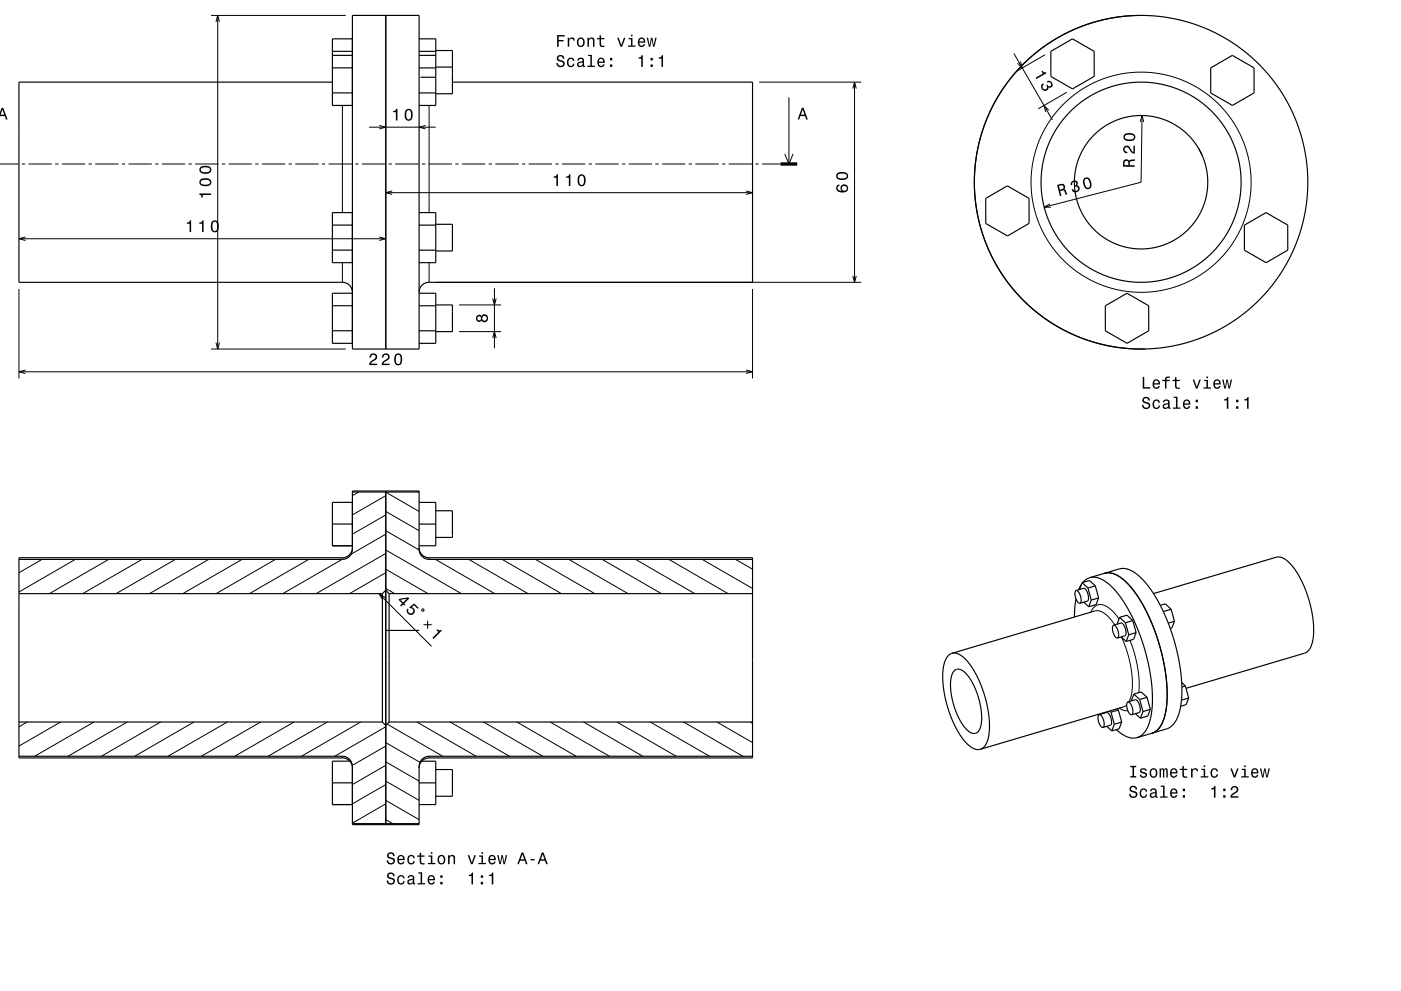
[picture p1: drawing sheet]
<svg xmlns="http://www.w3.org/2000/svg" width="420mm" height="297mm" viewBox="0 0 420 297" stroke-linecap="round" stroke-linejoin="round" font-family="sans-serif">
<g fill="none" stroke="#000" stroke-width=".3">
<path d="M63.3 4.6h40.4M64.8 6.6l.5-2 .5 2M65.3 4.6v100M304.1 16l11.5 19.9M306.1 18.4l.5 2-1.4-1.4M313.4 16.4l-8.6 5M102.7 31.6v32.1M110.7 38.1h20M113.8 37.6l1.9 .5-1.9 .5M127.6 37.6l-1.9 .5 1.9 .5M128.7 31.6v32.1M227.7 24.6h30.6"/>
<path d="M236.6 29.2v20M255.8 26.6l.5-2 .5 2M256.3 24.6v60M314.5 33l-1.4-1.4 .5 1.9M319.9 27.7l-8.5 4.9M342 36.5l.5-1.9 .5 2M342.5 34.6l-.3 20-29 7.5M0 49.2h5.5M6.5 49.2h1M8.5 49.2h7M16.5 49.2h1M18.5 49.2h7"/>
<path d="M26.5 49.2h1M28.5 49.2h7M36.5 49.2h1M38.5 49.2h7M46.5 49.2h1M48.5 49.2h7M56.5 49.2h1M58.5 49.2h7M66.5 49.2h1M68.5 49.2h7M76.5 49.2h1M78.5 49.2h7"/>
<path d="M86.5 49.2h1M88.5 49.2h7M96.5 49.2h1M98.5 49.2h7M106.5 49.2h1M108.5 49.2h7M115.7 57.8h110M116.5 49.2h1M117.6 57.2l-1.9 .6 1.9 .5M118.5 49.2h7M126.5 49.2h1M128.5 49.2h7"/>
<path d="M136.5 49.2h1M138.5 49.2h7M146.5 49.2h1M148.5 49.2h7M156.5 49.2h1M158.5 49.2h7M166.5 49.2h1M168.5 49.2h7M176.5 49.2h1M178.5 49.2h7M186.5 49.2h1M188.5 49.2h7"/>
<path d="M196.5 49.2h1M198.5 49.2h7M206.5 49.2h1M208.5 49.2h7M216.5 49.2h1M218.5 49.2h7M223.8 57.2l1.9 .6-1.9 .5M226.5 49.2h1M228.5 49.2h5.6M235.3 46.2l1.3 3 1.2-3M5.7 71.6h110M7.6 71l-1.9 .6 1.9 .5"/>
<path d="M102.7 78.7v5.9M113.8 71l1.9 .6-1.9 .5M128.7 78.7v5.9M314.9 61.1l-1.7 1h2M5.7 86.6v26.8M130.7 84.6h127.6M137.7 99.4h12.6M137.7 91.4h12.6M147.8 89.5l.5 1.9 .5-1.9M148.3 86.4v18M225.7 86.6v26.8M255.8 82.7l.5 1.9 .5-1.9"/>
<path d="M5.7 111.4h220M7.6 110.9l-1.9 .5 1.9 .6M63.3 104.6h40.4M64.8 102.7l.5 1.9 .5-1.9M147.8 101.3l.5-1.9 .5 1.9M223.8 110.9l1.9 .5-1.9 .6M107.6 147.5l-1.9 1.1M115.7 153.3l10 5.8M115.7 147.5l10 5.8M115.7 159.1l10 5.7M115.7 154.3l-10 5.8M115.7 148.6l-10 5.7"/>
<path d="M125.6 147.5h.1M12.6 167.7l-6.9 4M22.6 167.7l-16.9 9.7M32.6 167.7l-17.8 10.2M42.6 167.7l-17.8 10.2M52.6 167.7l-17.8 10.2M62.6 167.7l-17.8 10.2M72.6 167.7l-17.8 10.2M82.6 167.7l-17.8 10.2M92.6 167.7l-17.8 10.2M102.6 167.7l-17.8 10.2M102.7 167.2v.5"/>
<path d="M113.8 178.1l15.6 15.6M115.5 179.1l-1.7-1 1 1.7M115.7 170.6l12.7 7.3M115.7 164.8l22.7 13.1M115.7 176.4l2.7 1.5M115.7 171.7l-10.9 6.2M115.7 165.9l-20.9 12M115.7 160.1l-10.4 6M128.7 167.2v.5M130.6 167.7l17.8 10.2M140.6 167.7l17.8 10.2M150.6 167.7l17.8 10.2"/>
<path d="M160.6 167.7l17.8 10.2M170.6 167.7l17.8 10.2M180.6 167.7l17.8 10.2M190.6 167.7l17.8 10.2M200.6 167.7l17.8 10.2M210.6 167.7l15.1 8.7M220.6 167.7l5.1 2.9M126.5 182.7l.5-.2 .1 .5-.5 .2zM127 187.3h2.5M128.2 186v2.5M327.1 183.5l.7-1.2 .8-.7 1.1-.4 1 .1 1.1 .4 1.2 .9 2.6 2.9M328.3 183.1h1.5l1.4 .8 1.6 1.4 1.5 2"/>
<path d="M336.4 191l1.8 5 1.2 6 .1 4.8-.3 2-.6 1.5M338.9 191.9l1.4 4.1 .9 4.3 .4 3.7-.1 3.6M8.2 216.4l-2.5 1.5M18.2 216.4l-12.5 7.2M28.2 216.4l-17.8 10.3M38.2 216.4l-17.8 10.3M48.2 216.4l-17.8 10.3M58.2 216.4l-17.8 10.3M68.2 216.4l-17.8 10.3M78.2 216.4l-17.8 10.3M88.2 216.4l-17.8 10.3M98.2 216.4l-17.8 10.3"/>
<path d="M108.2 216.4l-17.8 10.3M115.7 217.9l-15.3 8.8M116.1 217l16.7 9.7M125 216.4l17.8 10.3M135 216.4l17.8 10.3M145 216.4l17.8 10.3M155 216.4l17.8 10.3M165 216.4l17.8 10.3M175 216.4l17.8 10.3M185 216.4l17.8 10.3M195 216.4l17.8 10.3M205 216.4l17.8 10.3"/>
<path d="M215 216.4l10.7 6.2M225 216.4l.7 .4M335.6 212.3l1.4 .6 1.3 .1M337.9 211.3l-1 .6M102.7 226.7v.5M115.7 222.6l10.2 5.9M115.7 228.3l10 5.8M115.7 234.1l10 5.8M115.7 239.9l10 5.8M115.7 235.2l-10 5.7M115.7 229.4l-10 5.8M115.7 223.6l-10 5.8"/>
<path d="M128.7 226.7v.5M115.7 245.7l2.1 1.2M115.7 246.7l-.3 .2M115.7 240.9l-10 5.8"/>
<circle cx="342.2" cy="54.6" r="33"/>
</g>
<g fill="none" stroke="#000" stroke-width=".35">
<path d="M99.7 16.6h6M99.7 15.4h6M105.7 4.6h20v100h-20zM105.7 11.6h-6v20h6M115.7 4.6v100M125.7 11.6h5v20h-5M125.7 16.6h5M125.7 15.4h5M130.7 15.1h5v13h-5M315.1 15.4l6.5-3.8 6.5 3.8 .1 7.5-6.5 3.8-6.5-3.8zM340.9 4.6l-4.7 .4-4.9 .8-4.6 1.3-4.9 1.9-4.5 2.2-4.2 2.7-3.9 3.1-3.4 3.3-3.1 3.6-2.8 4.1-2.4 4.2-1.9 4.3-1.4 4.3-1.2 5.1-.6 4.7-.2 5 .3 4.7 .9 5 1.3 4.8 1.7 4.7 2.2 4.2 2.6 4.2 3.2 4.2 3.1 3.2 3.6 3.2 4.1 2.9 4.1 2.4 4.5 2 4.8 1.6 5.1 1.2 4.7 .6 5.1 .1M99.7 24.6h-94v60h97a3 3 0 0 1 3 3"/>
<path d="M99.7 20.3h6M99.7 27.8h6M125.7 27.9h5M125.7 20.4h5M126.1 23.1h4.6M130.7 20.1h5M135.7 24.6h90v60h-97a3 3 0 0 0-3 3M363.1 20.4l6.5-3.8 6.5 3.7v7.5l-6.5 3.8-6.5-3.7zM295.6 59.5l6.5-3.8 6.5 3.8v7.5l-6.5 3.7-6.5-3.7zM359.5 44.6l1 1.9M99.7 67.5h6M99.7 75h6"/>
<path d="M105.7 63.7h-6v15h6M125.7 63.7h5v15h-5M125.7 67.5h5M125.7 75h5M130.7 67.2h5v8h-5M373.2 67.5l6.5-3.8 6.5 3.8v7.5l-6.5 3.7-6.5-3.7zM99.7 91.6h6M99.7 99.1h6M105.7 87.9h-6v15h6M125.7 87.9h5v15h-5M125.7 99.2h5M125.7 91.7h5"/>
<path d="M130.7 91.4h5v8h-5M331.5 91.7l6.5-3.8 6.5 3.7v7.5l-6.5 3.8-6.5-3.7zM99.7 157.1h6M105.7 150.6h-6v13h6M105.7 147.5h20M115.7 147.2v100M125.7 150.6h5v13h-5M125.7 157.1h5M130.7 153.1h5v8h-5M5.7 167.7h97a3 3 0 0 0 3-3.1v-17.4h20v17.4a3 3 0 0 0 3 3.1h97M5.7 177.9h109M105.7 164.2a3 3 0 0 1-3 3h-97v60h97a3 3 0 0 1 3 3"/>
<path d="M114.7 177.9l1-1 1 1M114.7 177.9v38.5M116.7 177.9h109M116.7 177.9v38.5M125.7 164.2a2.99 2.99 0 0 0 3 3h97v60h-97a3 3 0 0 0-3 3M322.7 179.5l-.5 5.4M322.7 177l2.3-.7a2.97 2.97 0 0 1 1.1 3.9l-2.2 .6M322.7 177a2.97 2.97 0 0 0 1.2 3.8M322.7 177a2.97 2.97 0 0 1 1.2 3.8M324.4 175.1l-.9 1.7M324.5 174.6l2.2-.6 1.8 1.6M324.5 174.6l-.7 2.1"/>
<path d="M324.5 174.6l1.8 1.7M326.3 176.3l1 3.6M326.8 173.2l9.5-2.8 2.1 .3 2.3 1.3 3.1 2.9 3 4.5 3 6 2.2 6.1 1.6 6.5 .8 6.4-.1 5.8-1 4.4-1.1 2.1-1.6 1.5-9.6 2.9M326.8 173.2l1.9-.1 2.1 .7 2.2 1.7 2.4 2.7 2.5 3.7 2 3.8 1.9 4.4 1.4 4 1.2 4.9 .8 4.7 .4 4.5-.1 3.8-.5 3.5-.9 2.6-1.3 1.9-1.8 1.1M326.8 173.2l-1 .5-1.1 .9M327.3 179.9l-.8 2M328.5 175.6l1 3.6M328.5 175.6l-2.2 .7M329.5 179.2l-.8 2-2.2 .7M329.5 179.2l-2.2 .7M331.2 171.8h2l2 .7 2.2 1.7 2.3 2.5 2.2 3.1 2.2 4.2 1.8 3.9 1.7 4.9 1.3 5.1 .7 4.5 .4 4-.1 4.5-.5 3.3-1 2.7-1.3 1.9-1.7 1 1.7-1 1.3-1.9 1-2.7 .5-3.3 .1-3.6-.3-4.7-.8-4.8-1.2-4.5-1.5-4.5-2-4.7-2-3.8-2.3-3.3-2.3-2.7-2.2-1.6-2.3-1zM338.2 170.6h.1"/>
<path d="M345.9 177.9l37.4-11 1.2 .3 1 .5 2.3 2.3 2.4 3.7 1.7 4.2 1.6 5.8 .5 4.9-.5 4.2-.6 1.6-.9 1-.8 .4-35.5 10.5M115.7 189h10M285.5 195.8h1.1l1.3 .5 1.4 1.1 1.4 1.5 2.6 4.5 2 5 1.2 6 .2 4.8-.3 2-.6 1.6-.8 1.2-1 .6M285.5 195.8l-1.1 .6-.8 1.2-.5 1.7-.3 1.9 .1 4.9 1.3 5.9 1.9 5.1 2.7 4.4 1.4 1.6 1.3 1 1.2 .5h1.3M325 180.5l1.5 1.4M328.3 183.1l-42.8 12.7M334 187.4a2.97 2.97 0 0 0 1.1 3.8M334 187.4a2.97 2.97 0 0 1 1.1 3.8M334 187.4l2.2-.7a2.97 2.97 0 0 1 1.1 3.9l-2.2 .6M335 187v.1M335.8 185l2.2-.6 1.7 1.6M335.8 185l-.8 2"/>
<path d="M335.8 185l1.7 1.7M336.3 190.9l1.4 1.4M337.5 186.7l1 3.6M338.5 190.3l-.8 2M339.7 186l-2.2 .7M339.7 186l1 3.6M340.7 189.6l-.7 2-2.3 .7M340.7 189.6l-2.2 .7M348 181.4l1.5-.4 1.7 1.6M351.2 182.6l1 3.6M351.2 182.6l-2.3 .7M352.2 186.2l-.8 2-.4 .2"/>
<path d="M352.2 186.2l-1.8 .6M5.7 216.4h109M114.7 216.4l1 1.1 1-1.1M116.7 216.4h109M286.2 201l.7-.4h.8l.9 .4 1 .8 1.9 2.6 1.6 3.7 1 3.9 .3 3.7-.5 2.8-.6 .8-.7 .5h-.8l-.7-.2-1.8-1.6-1.6-2.4-1.4-3.3-.9-3.4-.3-3.6 .2-2.5zM329.7 214.2l2.2-.6a2.97 2.97 0 0 1 1.1 3.8l-2.2 .6M329.7 214.2a2.97 2.97 0 0 0 1.1 3.8M329.7 214.2a2.97 2.97 0 0 1 1.1 3.8M330.7 213.7v.2M331.9 217.7l1.5 1.4M332.8 213.1l.4 .4M333.2 213.5l1 3.6"/>
<path d="M334.2 217.1l-.8 2M334.8 218.7l1.6 1.3 1.8 .9 1.5 .3 1.3-.1M335 212.4l.4 .4M335.4 212.8l1 3.6M335.4 212.8l-2.2 .7M336.4 216.4l-.8 2-2.2 .7M336.4 216.4l-2.2 .7M336.9 211.9l-42.9 12.7M338.3 210.4l2.2-.7a2.97 2.97 0 0 1 1.1 3.9l-2.2 .6M338.3 210.4a2.97 2.97 0 0 0 1.1 3.8M338.3 210.4a2.97 2.97 0 0 1 1.1 3.8M339.3 210v.1"/>
<path d="M340 208l2.3-.6 1.7 1.6M340 208l-.7 2M340 208l1.8 1.7M340.5 213.9l1.5 1.4M341.8 209.7l1 3.6M342.8 213.3l-.8 2M344 209l1 3.6M344 209l-2.2 .7M345 212.6l-.8 2-2.2 .7M345 212.6l-2.2 .7M354.4 204.6l1.1 1M355.5 205.6l1 3.6"/>
<path d="M355.5 205.6l-1.1 .3M356.5 209.2l-.8 2-1.6 .5M356.5 209.2l-2.2 .7M5.7 226.7h97a3 3 0 0 1 3 3v17.5h20v-17.5a3 3 0 0 1 3-3h97M99.7 234.6h6M104.9 228.2h-5.2v13h6M125.7 234.7h5M126.5 228.2h4.2v13h-5M130.7 230.7h5v8h-5M99.7 241.2h6M105.7 246.9h20"/>
<circle cx="342.2" cy="54.6" r="50"/>
<circle cx="342.2" cy="54.6" r="30"/>
<circle cx="342.2" cy="54.6" r="20"/>
</g>
<path d="M234.1 49.2h5" fill="none" stroke="#000" stroke-width="1" stroke-linecap="butt"/>
<g fill="#000">
<path d="M130.9 188.8l.2-.2a.78 .78 0 0 0 1.2 .2l.2 .2-2.5 2.5-.3-.3 1.8-1.8z"/>
<path d="M167.1 10.5v3.5h.4v-1.6h1.5v-.4h-1.5v-1.1h1.9v-.4zM170.3 11.3v2.7h.4v-1.5a.66 .66 0 0 1 .4-.8 .66 .66 0 0 1 .8 .2v.2h.5a.89 .89 0 0 0-.7-.9 .89 .89 0 0 0-1 .6v-.5zM173.3 11.6a1.45 1.45 0 0 0-.2 1.7 1.45 1.45 0 0 0 1.6 .7 1.45 1.45 0 0 0 .7-1.8 1.45 1.45 0 0 0-1.7-.9zM173.6 11.9a.67 .67 0 0 1 .8-.3 .67 .67 0 0 1 .5 .6 .93 .93 0 0 1 0 1.1 .93 .93 0 0 1-1 .4 1.37 1.37 0 0 1-.3-1.8zM176.2 11.3v2.7h.4v-1.5a.63 .63 0 0 1 .4-.8 .63 .63 0 0 1 .8 .3v2h.5v-1.8a.89 .89 0 0 0-.6-.9 .89 .89 0 0 0-1.1 .4v-.4zM179.8 10.6v.8h-.8v.4h.8v1.8a1.05 1.05 0 0 0 1.5 .5v-.4a.68 .68 0 0 1-1-.3l-.1-1.6h1.1v-.4h-1.1v-.8zM185.1 11.3l1 2.7h.5l1-2.7h-.5l-.8 2.2-.7-2.2zM188.5 11.4v.4h.7v1.8h-.9v.4h2.3v-.4h-.9v-2.2zM189.2 10.4v.5h.5v-.5zM191.6 11.6a1.45 1.45 0 0 0-.3 1.6 1.45 1.45 0 0 0 1.5 .8l.7-.8h-.5l-.6 .5a.76 .76 0 0 1-.7-.9h1.8a1.17 1.17 0 0 0-.5-1.4 1.17 1.17 0 0 0-1.4 .2zM191.9 11.8l.2-.1a.67 .67 0 0 1 .7 .1 .67 .67 0 0 1 .3 .6h-1.4zM193.9 11.3l.7 2.7h.4l.4-2.3 .4 2.3h.5l.6-2.7h-.4l-.5 2.3-.3-2.3h-.5l-.4 2.3-.4-2.3z"/>
<path d="M167.3 16.8a1.09 1.09 0 0 0-.2 1.3 1.09 1.09 0 0 0 1.2 .5 .64 .64 0 0 1 .5 .9 .64 .64 0 0 1-1 .2l-.5-.8h-.4a1.21 1.21 0 0 0 1.4 1.3 1.21 1.21 0 0 0 .8-1.8l-1.2-.4a.62 .62 0 0 1-.2-1.1 .62 .62 0 0 1 1 .4l.1 .3h.5a1.19 1.19 0 0 0-.8-1.1 1.19 1.19 0 0 0-1.2 .3zM170.3 17.6a1.45 1.45 0 0 0-.2 1.7 1.45 1.45 0 0 0 1.5 .8l.6-.6 .1-.4h-.5l-.4 .6a1.02 1.02 0 0 1-.9-1 1.02 1.02 0 0 1 .9-1l.4 .6h.5a1.09 1.09 0 0 0-.8-1 1.09 1.09 0 0 0-1.2 .3zM173.4 17.5l-.2 .6h.4a.55 .55 0 0 1 .6-.5 .55 .55 0 0 1 .4 .8h-.2a.91 .91 0 0 0-1.3 .6 .91 .91 0 0 0 .8 1.1l.8-.4 .1 .3 .6 .1v-.4h-.2l-.1-1.6a1.02 1.02 0 0 0-.6-.8 1.02 1.02 0 0 0-1.1 .2zM173.6 19l1.1-.3a.77 .77 0 0 1-.2 .9 .77 .77 0 0 1-.9 0zM176.4 16.4v.4h.7v2.9h-1v.4h2.3v-.4h-.9v-3.3zM179.4 17.6a1.45 1.45 0 0 0-.2 1.7 1.45 1.45 0 0 0 1.4 .8l.7-.8h-.4l-.6 .5a.76 .76 0 0 1-.7-1h1.8a1.16 1.16 0 0 0-.5-1.3 1.16 1.16 0 0 0-1.5 .1zM179.8 17.9l.2-.2a.67 .67 0 0 1 .7 .1 .67 .67 0 0 1 .2 .7h-1.3zM182.9 19.3v.8h.7v-.8zM182.9 17.4v.7h.7v-.7z"/>
<path d="M.5 32.3l-.5 1.4v1.2l1.4-.1 .4 1h.5l-1.3-3.5zM.7 32.8l.6 1.6h-1.1z"/>
<path d="M117.9 33.3v.3h.8v2.5h.5v-3.5h-.4a.77 .77 0 0 1-.9 .7zM121.7 33.1a2.02 2.02 0 0 0 .9 3.1 2.03 2.03 0 0 0 .9-3.1 1.11 1.11 0 0 0-1.8 0zM122.2 33.1h.7a2.37 2.37 0 0 1 0 2.6h-.7a2.37 2.37 0 0 1 0-2.6z"/>
<path d="M191.5 17.2v.4h.8v2.5h.5v-3.6h-.4a.77 .77 0 0 1-.9 .7zM195.1 19.3v.8h.7v-.8zM195.1 17.4v.7h.7v-.7zM197.6 17.2v.4h.8v2.5h.4v-3.6h-.3a.77 .77 0 0 1-.9 .7z"/>
<path d="M240.5 32.3l-1.3 3.5h.5l.3-1h1.4l.4 1h.5l-1.3-3.5zM240.7 32.8l.6 1.6h-1.1z"/>
<path d="M312.3 21.3l.4 .7-2.1 1.3 .2 .4 3.1-1.8-.2-.3a.77 .77 0 0 1-1.1-.4zM312.4 25.3a1.17 1.17 0 0 0 .4 1.8 1.17 1.17 0 0 0 1.6-.9 1.01 1.01 0 0 0 1.4-.8 1.01 1.01 0 0 0-1-1.2l-.8 .2 .2 .4a.62 .62 0 0 1 .8-.1 .62 .62 0 0 1 .2 .8 .62 .62 0 0 1-.8 .2l-.3-.4-.3 .2a.72 .72 0 0 1 0 1.1 .72 .72 0 0 1-1 0 .72 .72 0 0 1 0-1l.2-.2-.2-.4z"/>
<path d="M59.8 58v.3a.77 .77 0 0 1 .6 1h.4v-.9h2.5v-.4zM60.2 53.7a1.13 1.13 0 0 0-.4 1.2 1.13 1.13 0 0 0 1 .9 1.9 1.9 0 0 0 2.6-1.2 2.03 2.03 0 0 0-3.2-.9zM60.3 54.3a2.38 2.38 0 0 1 2.6 0v.7a2.38 2.38 0 0 1-2.6 0zM60.2 50a1.13 1.13 0 0 0-.4 1.2 1.13 1.13 0 0 0 1 .8 1.9 1.9 0 0 0 2.6-1.1 2.03 2.03 0 0 0-3.2-.9zM60.3 50.5a2.38 2.38 0 0 1 2.6 0v.7a2.38 2.38 0 0 1-2.6 0z"/>
<path d="M166 52.9v.4h.9v2.5h.4v-3.6h-.3a.77 .77 0 0 1-1 .7zM169.8 52.9v.4h.8v2.5h.5v-3.6h-.4a.77 .77 0 0 1-.9 .7zM173.5 52.7a2.02 2.02 0 0 0 .9 3.2 2.03 2.03 0 0 0 .9-3.2 1.11 1.11 0 0 0-1.8 0zM174.1 52.7h.7a2.38 2.38 0 0 1 0 2.7h-.7a2.37 2.37 0 0 1 0-2.7z"/>
<path d="M251 55.6a1.44 1.44 0 0 0 .1 1.7 1.44 1.44 0 0 0 1.6 .4 1.26 1.26 0 0 0 1.7-1 1.26 1.26 0 0 0-1.2-1.5 1.11 1.11 0 0 0-1.1 .7 1.11 1.11 0 0 0 .3 1.3 1.02 1.02 0 0 1-1.2-.8l.1-.5 .4-.2v-.4zM252.5 56.5a.75 .75 0 0 1 1.5 0 .75 .75 0 0 1-1.5 0zM251.2 51.9a1.13 1.13 0 0 0-.4 1.2 1.13 1.13 0 0 0 1 .8 1.9 1.9 0 0 0 2.6-1.1 2.03 2.03 0 0 0-3.2-.9zM251.3 52.4a2.37 2.37 0 0 1 2.6 0v.7a2.37 2.37 0 0 1-2.6 0z"/>
<path d="M317 55.4l.9 3.4 .4-.1-.3-1.4 .4-.2 .8 .1 .4 1.2 .5-.2-.6-1.3-.3-.2a.97 .97 0 0 0 .1-1.2 .97 .97 0 0 0-1.2-.4zM317.6 55.7l.5-.1a.6 .6 0 0 1 .9 .4 .6 .6 0 0 1-.6 .7l-.5 .2z"/>
<path d="M321.5 54.3l-.4 .7v.5l.5-.1a.62 .62 0 0 1 .1-.8 .62 .62 0 0 1 .8 .1 .62 .62 0 0 1 0 .8l-.4 .1 .1 .4a.72 .72 0 0 1 1 .2 .72 .72 0 0 1-.2 1 .72 .72 0 0 1-1-.2l-.2-.3-.4 .1a1.18 1.18 0 0 0 1.7 .8 1.18 1.18 0 0 0 .2-2h-.3a.97 .97 0 0 0-.1-1.4 .97 .97 0 0 0-1.4 .1zM325.1 53.4a2.43 2.43 0 0 0 .9 3.3 1.14 1.14 0 0 0 1.4-1.3l-.2-.8a1.51 1.51 0 0 0-1.6-1.4zM325.4 53.8l.7-.2a2.38 2.38 0 0 1 .6 2.5l-.6 .2a2.37 2.37 0 0 1-.7-2.5z"/>
<path d="M337.1 48l-.3 .8v1.2h3.5v-.5h-1.5v-.5l.3-.7 1.2-.1v-.5l-1.5 .2-.2 .3-.5-.4zM337.4 48.4l.1-.1a.6 .6 0 0 1 .7 0 .6 .6 0 0 1 .2 .7v.5h-1.2z"/>
<path d="M337.1 43.9a1.2 1.2 0 0 0-.2 1.4 1.2 1.2 0 0 0 1.2 .7v-.5a.7 .7 0 0 1-.8-.5 .7 .7 0 0 1 .5-.9 .7 .7 0 0 1 .8 .5l.2 .3a1.63 1.63 0 0 0 1.5 1.2l.1-2.4h-.5v1.9l-.4-.3-.7-1.2a1.11 1.11 0 0 0-1.7-.2zM337.4 40.2a1.13 1.13 0 0 0-.5 1.2 1.13 1.13 0 0 0 1 .8 1.91 1.91 0 0 0 2.6-1.1 2.03 2.03 0 0 0-3.1-.9zM337.4 40.7a2.37 2.37 0 0 1 2.6 .1v.6a2.37 2.37 0 0 1-2.6 0z"/>
<path d="M56 66.7v.4h.9v2.5h.4v-3.6h-.3a.77 .77 0 0 1-1 .7zM59.8 66.7v.4h.8v2.5h.5v-3.6h-.4a.77 .77 0 0 1-.9 .7zM63.5 66.5a2.02 2.02 0 0 0 .9 3.2 2.03 2.03 0 0 0 .9-3.2 1.11 1.11 0 0 0-1.8 0zM64.1 66.5h.7a2.38 2.38 0 0 1 0 2.7h-.7a2.37 2.37 0 0 1 0-2.7z"/>
<path d="M143 94.6a1 1 0 0 0-.1 1.5 1 1 0 0 0 1.5-.1 1.09 1.09 0 0 0 1.6 .2 1.09 1.09 0 0 0 0-1.6 1.09 1.09 0 0 0-1.6 .2l-.7-.5zM144.6 95.4a.71 .71 0 0 1 1.4 0 .71 .71 0 0 1-1.4 0zM143.1 95.4a.6 .6 0 0 1 1.2 0 .6 .6 0 0 1-1.2 0z"/>
<path d="M111.1 106.2l-.3 1h.5a.71 .71 0 0 1 .5-.9 .71 .71 0 0 1 .8 .5 .71 .71 0 0 1-.5 .9l-.3 .2a1.63 1.63 0 0 0-1.1 1.5h2.4v-.4h-1.9l.9-.8a1.17 1.17 0 0 0 .9-1.7 1.17 1.17 0 0 0-1.9-.3zM114.9 106.2l-.4 1h.5a.71 .71 0 0 1 .5-.9 .71 .71 0 0 1 .9 .5 .71 .71 0 0 1-.5 .9l-.3 .2a1.63 1.63 0 0 0-1.1 1.5h2.4v-.4h-1.9l.8-.8a1.17 1.17 0 0 0 .9-1.7 1.17 1.17 0 0 0-1.8-.3zM118.5 106.4a2.02 2.02 0 0 0 .9 3.1 2.03 2.03 0 0 0 .9-3.1 1.11 1.11 0 0 0-1.8 0zM119.1 106.4h.7a2.37 2.37 0 0 1 0 2.6h-.7a2.38 2.38 0 0 1 0-2.6z"/>
<path d="M342.7 113v3.5h2.3v-.4h-1.8v-3.1zM346 114.1a1.45 1.45 0 0 0-.3 1.6 1.45 1.45 0 0 0 1.4 .8l.7-.8h-.4l-.6 .5a.76 .76 0 0 1-.7-.9h1.8a1.16 1.16 0 0 0-.5-1.4 1.16 1.16 0 0 0-1.4 .2zM346.3 114.3l.2-.2a.67 .67 0 0 1 .7 .1 .67 .67 0 0 1 .2 .7h-1.3zM348.6 113.9v.3h.8v2.3h.4v-2.3h1v-.3h-1v-.4l1-.2v-.4a.95 .95 0 0 0-1 0 .95 .95 0 0 0-.4 1zM352.4 113.1v.8h-.8v.3h.8v1.8a1.05 1.05 0 0 0 1.4 .5v-.3a.68 .68 0 0 1-1-.4v-1.6h1v-.3h-1v-.8zM357.7 113.8l1 2.7h.4l1-2.7h-.4l-.8 2.2-.8-2.2zM361.1 113.9v.3h.7v1.9h-.9v.4h2.3v-.4h-.9v-2.2zM361.8 112.9v.5h.5v-.5zM364.2 114.1a1.46 1.46 0 0 0-.3 1.6 1.46 1.46 0 0 0 1.5 .8l.7-.8h-.5l-.6 .5a.76 .76 0 0 1-.7-.9h1.8a1.17 1.17 0 0 0-.5-1.4 1.17 1.17 0 0 0-1.4 .2zM364.5 114.3l.2-.2a.67 .67 0 0 1 .7 .1 .67 .67 0 0 1 .2 .7h-1.3zM366.5 113.8l.7 2.7h.4l.4-2.3 .4 2.3h.4l.7-2.7h-.4l-.5 2.3-.4-2.3h-.4l-.4 2.3-.5-2.3z"/>
<path d="M342.9 119.2a1.09 1.09 0 0 0-.2 1.3 1.09 1.09 0 0 0 1.3 .5 .64 .64 0 0 1 .4 .9 .64 .64 0 0 1-1 .2l-.5-.7h-.4a1.21 1.21 0 0 0 1.5 1.3 1.21 1.21 0 0 0 .7-1.9l-.8-.3a.71 .71 0 0 1-.8-.6 .7 .7 0 0 1 .7-.6 .7 .7 0 0 1 .6 .8h.5a1.19 1.19 0 0 0-.7-1.1 1.19 1.19 0 0 0-1.3 .2zM345.9 120.1a1.45 1.45 0 0 0-.2 1.7 1.45 1.45 0 0 0 1.5 .7l.6-.5 .1-.4h-.4l-.5 .6a1.02 1.02 0 0 1-.9-1 1.02 1.02 0 0 1 1-1l.3 .5h.5a1.09 1.09 0 0 0-.8-.9 1.09 1.09 0 0 0-1.2 .3zM349 120l-.2 .6h.4a.55 .55 0 0 1 .7-.5 .55 .55 0 0 1 .3 .7l-.2 .1a.91 .91 0 0 0-1.3 .5 .91 .91 0 0 0 .8 1.2l.9-.4 .1 .3h.5v-.3l-.2-.1v-1.6a1.02 1.02 0 0 0-.7-.8 1.02 1.02 0 0 0-1.1 .3zM349.2 121.5l1.1-.4a.77 .77 0 0 1-.2 .9 .77 .77 0 0 1-.9 .1zM352 118.9v.4h.7v2.8h-.9v.4h2.2v-.4h-.9v-3.2zM355.1 120.1a1.46 1.46 0 0 0-.3 1.6 1.46 1.46 0 0 0 1.4 .9l.7-.9h-.4l-.6 .5a.75 .75 0 0 1-.7-.9h1.8a1.17 1.17 0 0 0-.5-1.4 1.17 1.17 0 0 0-1.4 .2zM355.4 120.3l.2-.1a.67 .67 0 0 1 .7 .1 .67 .67 0 0 1 .2 .6h-1.3zM358.6 121.8v.7h.7v-.7zM358.6 119.8v.8h.7v-.8z"/>
<path d="M367.1 119.7v.3h.8v2.5h.5v-3.5h-.4a.77 .77 0 0 1-.9 .7zM370.7 121.8v.7h.7v-.7zM370.7 119.8v.8h.7v-.8zM373.2 119.7v.3h.8v2.5h.5v-3.5h-.4a.77 .77 0 0 1-.9 .7z"/>
<path d="M119.8 179.5l-.3 .3 1.1 1.1-.6 .6 .3 .3 .6-.6 .4 .3 .3-.2-.4-.4 1.5-1.5-.3-.3zM120.1 179.8l1.9-.3-1.1 1.1zM122.2 182.4a1.21 1.21 0 0 0 .3 1.8 1.21 1.21 0 0 0 1.8-.6 1.21 1.21 0 0 0-.9-1.6l.8-.6 1.1 1.1 .3-.3-1.4-1.3-1.5 1.1 .3 .3a.8 .8 0 0 1 1.1 .7 .8 .8 0 0 1-1 .8 .8 .8 0 0 1-.6-1.1z"/>
<path d="M339 235.8a1.09 1.09 0 0 0-.1 1.3 1.09 1.09 0 0 0 1.2 .5 .64 .64 0 0 1 .5 .9 .64 .64 0 0 1-1 .2l-.5-.8h-.5a1.21 1.21 0 0 0 1.5 1.3 1.21 1.21 0 0 0 .7-1.8l-.8-.3a.71 .71 0 0 1-.8-.6 .7 .7 0 0 1 .8-.6 .7 .7 0 0 1 .6 .7h.4a1.19 1.19 0 0 0-.7-1 1.19 1.19 0 0 0-1.3 .2zM342.1 236.7a1.45 1.45 0 0 0-.3 1.6 1.45 1.45 0 0 0 1.6 .8l.5-.5 .1-.5h-.4l-.4 .6a1.01 1.01 0 0 1-1-1 1.01 1.01 0 0 1 1-1l.4 .6h.4a1.09 1.09 0 0 0-.7-1 1.09 1.09 0 0 0-1.2 .4zM345.2 236.5l-.3 .7h.4a.55 .55 0 0 1 .7-.6 .55 .55 0 0 1 .4 .8l-.2 .1a.91 .91 0 0 0-1.3 .5 .91 .91 0 0 0 .7 1.2l.9-.5 .1 .3 .6 .1v-.3l-.3-.1v-1.6a1.02 1.02 0 0 0-.7-.8 1.02 1.02 0 0 0-1 .2zM345.4 238l1-.3a.77 .77 0 0 1-.1 .9 .77 .77 0 0 1-.9 .1zM348.1 235.5v.3h.7v2.9h-.9v.4h2.3v-.4h-.9v-3.2zM351.2 236.7a1.45 1.45 0 0 0-.3 1.6 1.45 1.45 0 0 0 1.5 .8l.7-.8h-.5l-.6 .5a.76 .76 0 0 1-.6-.9h1.7a1.16 1.16 0 0 0-.5-1.4 1.16 1.16 0 0 0-1.4 .2zM351.5 236.9l.3-.2a.66 .66 0 0 1 .6 .1 .66 .66 0 0 1 .3 .7h-1.3zM354.7 238.3v.8h.7v-.8zM354.7 236.4v.7h.7v-.7z"/>
<path d="M339 229.5v.5h.6v2.6h-.6v.4h1.7v-.4h-.6v-2.6h.6v-.5zM342.1 230.5l-.2 .2a.96 .96 0 0 0 1.2 1.2l.3 .1a.6 .6 0 0 1-.5 .8 .6 .6 0 0 1-.6-.6h-.5a1.03 1.03 0 0 0 1.3 1 1.03 1.03 0 0 0 .7-1.5l-1.4-.4a.54 .54 0 0 1 .4-.7 .54 .54 0 0 1 .7 .5l.4-.1a1.09 1.09 0 0 0-1.8-.5zM345.1 230.6a1.45 1.45 0 0 0-.2 1.7 1.45 1.45 0 0 0 1.5 .7 1.45 1.45 0 0 0 .7-1.7 1.45 1.45 0 0 0-1.7-1zM345.4 230.9a.67 .67 0 0 1 .7-.2 .67 .67 0 0 1 .5 .5 .93 .93 0 0 1 0 1.1 .93 .93 0 0 1-1 .4 1.37 1.37 0 0 1-.2-1.8zM347.8 230.3v2.7h.4v-1.8l.2-.6h.3l.1 .3v2.1h.4v-2l.3-.4 .3 .5v1.9h.4v-1.8a.69 .69 0 0 0-.5-1l-.6 .4-.5-.4-.5 .4v-.3zM351.2 230.6a1.45 1.45 0 0 0-.3 1.7 1.45 1.45 0 0 0 1.5 .8l.7-.8h-.5l-.6 .4a.76 .76 0 0 1-.6-.9h1.7a1.16 1.16 0 0 0-.5-1.3 1.16 1.16 0 0 0-1.4 .1zM351.5 230.8l.3-.1a.67 .67 0 0 1 .6 .1 .67 .67 0 0 1 .3 .6h-1.3zM354.6 229.6v.8h-.8v.4h.8v1.8a1.05 1.05 0 0 0 1.5 .5v-.4a.68 .68 0 0 1-1-.3l-.1-1.6h1.1v-.4h-1.1v-.8zM357.2 230.3v2.7h.4v-1.5a.66 .66 0 0 1 .4-.8 .66 .66 0 0 1 .8 .2l.1 .3h.4a.89 .89 0 0 0-.7-.9 .89 .89 0 0 0-1 .5v-.5zM360.3 230.4v.4h.7v1.9h-.9v.3h2.2v-.3h-.9v-2.3zM361 229.4v.5h.4v-.5zM363.3 230.6a1.45 1.45 0 0 0-.2 1.7 1.45 1.45 0 0 0 1.5 .8l.6-.6 .1-.4h-.4l-.5 .6a1.01 1.01 0 0 1-.9-1 1.01 1.01 0 0 1 .9-1l.4 .5h.5a1.09 1.09 0 0 0-.8-.9 1.09 1.09 0 0 0-1.2 .3zM369 230.3l1 2.7h.5l1-2.7h-.5l-.8 2.2-.7-2.2zM372.4 230.4v.4h.7v1.9h-.9v.3h2.3v-.3h-.9v-2.3zM373.1 229.4v.5h.5v-.5zM375.5 230.6a1.46 1.46 0 0 0-.3 1.7 1.46 1.46 0 0 0 1.5 .8l.7-.8h-.5l-.6 .4a.76 .76 0 0 1-.7-.9h1.8a1.17 1.17 0 0 0-.5-1.3 1.17 1.17 0 0 0-1.4 .1zM375.8 230.8l.2-.1a.67 .67 0 0 1 .7 .1 .67 .67 0 0 1 .3 .6h-1.4zM377.8 230.3l.7 2.7h.4l.4-2.3 .4 2.3h.5l.6-2.7h-.4l-.5 2.3-.3-2.3h-.5l-.4 2.3-.4-2.3z"/>
<path d="M363.2 236.2v.4h.9v2.5h.4v-3.5h-.3a.77 .77 0 0 1-1 .6zM366.8 238.3v.8h.7v-.8zM366.8 236.4v.7h.7v-.7zM369.4 235.9l-.3 .9h.4a.71 .71 0 0 1 .5-.8 .71 .71 0 0 1 .9 .5 .71 .71 0 0 1-.5 .9l-.3 .1a1.63 1.63 0 0 0-1.1 1.6h2.4v-.4h-1.9l.8-.8a1.17 1.17 0 0 0 1-1.7 1.17 1.17 0 0 0-1.9-.3z"/>
<path d="M116.4 255.7a1.09 1.09 0 0 0-.2 1.3 1.09 1.09 0 0 0 1.2 .5 .64 .64 0 0 1 .5 .9 .64 .64 0 0 1-1 .2l-.5-.7h-.5a1.21 1.21 0 0 0 1.5 1.3 1.21 1.21 0 0 0 .8-1.9l-.8-.3a.71 .71 0 0 1-.9-.6 .7 .7 0 0 1 .8-.5 .7 .7 0 0 1 .6 .7h.5a1.19 1.19 0 0 0-.8-1.1 1.19 1.19 0 0 0-1.2 .2zM119.4 256.6a1.45 1.45 0 0 0-.2 1.6 1.45 1.45 0 0 0 1.4 .9l.7-.8h-.4l-.6 .4a.76 .76 0 0 1-.7-.9h1.8a1.16 1.16 0 0 0-.5-1.4 1.16 1.16 0 0 0-1.5 .2zM119.8 256.8l.2-.1a.67 .67 0 0 1 .7 .1 .67 .67 0 0 1 .2 .6h-1.3zM122.5 256.6a1.45 1.45 0 0 0-.3 1.7 1.45 1.45 0 0 0 1.5 .8l.6-.6 .1-.4h-.4l-.4 .6a1.01 1.01 0 0 1-1-1 1.01 1.01 0 0 1 1-1l.4 .5h.4a1.09 1.09 0 0 0-.8-.9 1.09 1.09 0 0 0-1.1 .3zM125.9 255.6v.8h-.8v.4h.8v1.8a1.05 1.05 0 0 0 1.4 .5v-.4a.68 .68 0 0 1-1-.3v-1.6h1v-.4h-1v-.8zM128.5 256.4v.4h.7v1.9h-.9v.3h2.3v-.3h-.9v-2.3zM129.2 255.4v.5h.5v-.5zM131.5 256.6a1.45 1.45 0 0 0-.2 1.7 1.45 1.45 0 0 0 1.6 .7 1.45 1.45 0 0 0 .7-1.7 1.45 1.45 0 0 0-1.7-1zM131.9 256.9a.67 .67 0 0 1 .7-.3 .67 .67 0 0 1 .5 .6 .93 .93 0 0 1 0 1.1 .93 .93 0 0 1-1 .4 1.36 1.36 0 0 1-.2-1.8zM134.4 256.3v2.7h.4v-1.5a.63 .63 0 0 1 .4-.8 .63 .63 0 0 1 .8 .3v2h.5v-1.7a.89 .89 0 0 0-.6-1 .89 .89 0 0 0-1.1 .4v-.4zM140.3 256.3l1 2.7h.4l1-2.7h-.4l-.8 2.2-.8-2.2zM143.7 256.4v.4h.7v1.9h-.9v.3h2.3v-.3h-1v-2.3zM144.4 255.4v.5h.5v-.5zM146.8 256.6a1.45 1.45 0 0 0-.3 1.6 1.45 1.45 0 0 0 1.4 .9l.7-.8h-.4l-.6 .4a.76 .76 0 0 1-.7-.9h1.8a1.17 1.17 0 0 0-.5-1.4 1.17 1.17 0 0 0-1.4 .2zM147.1 256.8l.2-.1a.67 .67 0 0 1 .7 .1 .67 .67 0 0 1 .2 .6h-1.3zM149.1 256.3l.7 2.7h.4l.4-2.3 .4 2.3h.4l.7-2.7h-.4l-.5 2.3-.4-2.3h-.4l-.4 2.3-.5-2.3zM156.4 255.5l-1.3 3.5h.5l.4-1h1.4l.3 1h.5l-1.3-3.5zM156.7 256l.5 1.6h-1.1zM159.1 257.5v.4h1.2v-.4zM162.5 255.5l-1.3 3.5h.5l.3-1h1.4l.4 1h.5l-1.3-3.5zM162.7 256l.6 1.6h-1.1z"/>
<path d="M116.4 261.8a1.09 1.09 0 0 0-.2 1.3 1.09 1.09 0 0 0 1.2 .5 .64 .64 0 0 1 .5 .9 .64 .64 0 0 1-1 .2l-.5-.8h-.5a1.21 1.21 0 0 0 1.5 1.3 1.21 1.21 0 0 0 .8-1.8l-.8-.3a.71 .71 0 0 1-.9-.6 .7 .7 0 0 1 .8-.6 .7 .7 0 0 1 .6 .7h.5a1.19 1.19 0 0 0-.8-1.1 1.19 1.19 0 0 0-1.2 .3zM119.4 262.7a1.45 1.45 0 0 0-.2 1.6 1.45 1.45 0 0 0 1.5 .8l.6-.5 .1-.5h-.5l-.4 .6a1.01 1.01 0 0 1-.9-1 1.01 1.01 0 0 1 .9-1l.4 .6h.5a1.09 1.09 0 0 0-.8-1 1.09 1.09 0 0 0-1.2 .4zM122.5 262.5l-.2 .7h.4a.55 .55 0 0 1 .6-.6 .55 .55 0 0 1 .4 .8l-.2 .1a.91 .91 0 0 0-1.3 .5 .91 .91 0 0 0 .8 1.2l.8-.5 .1 .3 .6 .1v-.4h-.2l-.1-1.6a1.02 1.02 0 0 0-.6-.8 1.02 1.02 0 0 0-1.1 .2zM122.7 264l1.1-.3a.77 .77 0 0 1-.2 .9 .77 .77 0 0 1-.9 .1zM125.5 261.5v.3h.6v2.9h-.9v.4h2.3v-.4h-.9v-3.2zM128.5 262.7a1.46 1.46 0 0 0-.2 1.6 1.46 1.46 0 0 0 1.4 .8l.7-.8h-.4l-.6 .5a.76 .76 0 0 1-.7-.9h1.8a1.17 1.17 0 0 0-.5-1.4 1.17 1.17 0 0 0-1.5 .2zM128.9 262.9l.2-.2a.67 .67 0 0 1 .7 .1 .67 .67 0 0 1 .2 .7h-1.3zM132 264.3v.8h.7v-.8zM132 262.4v.7h.7v-.7z"/>
<path d="M140.6 262.2v.4h.8v2.5h.5v-3.5h-.4a.77 .77 0 0 1-.9 .6zM144.2 264.3v.8h.7v-.8zM144.2 262.4v.7h.7v-.7zM146.7 262.2v.4h.8v2.5h.4v-3.5h-.3a.77 .77 0 0 1-.9 .6z"/>
</g>
</svg>
